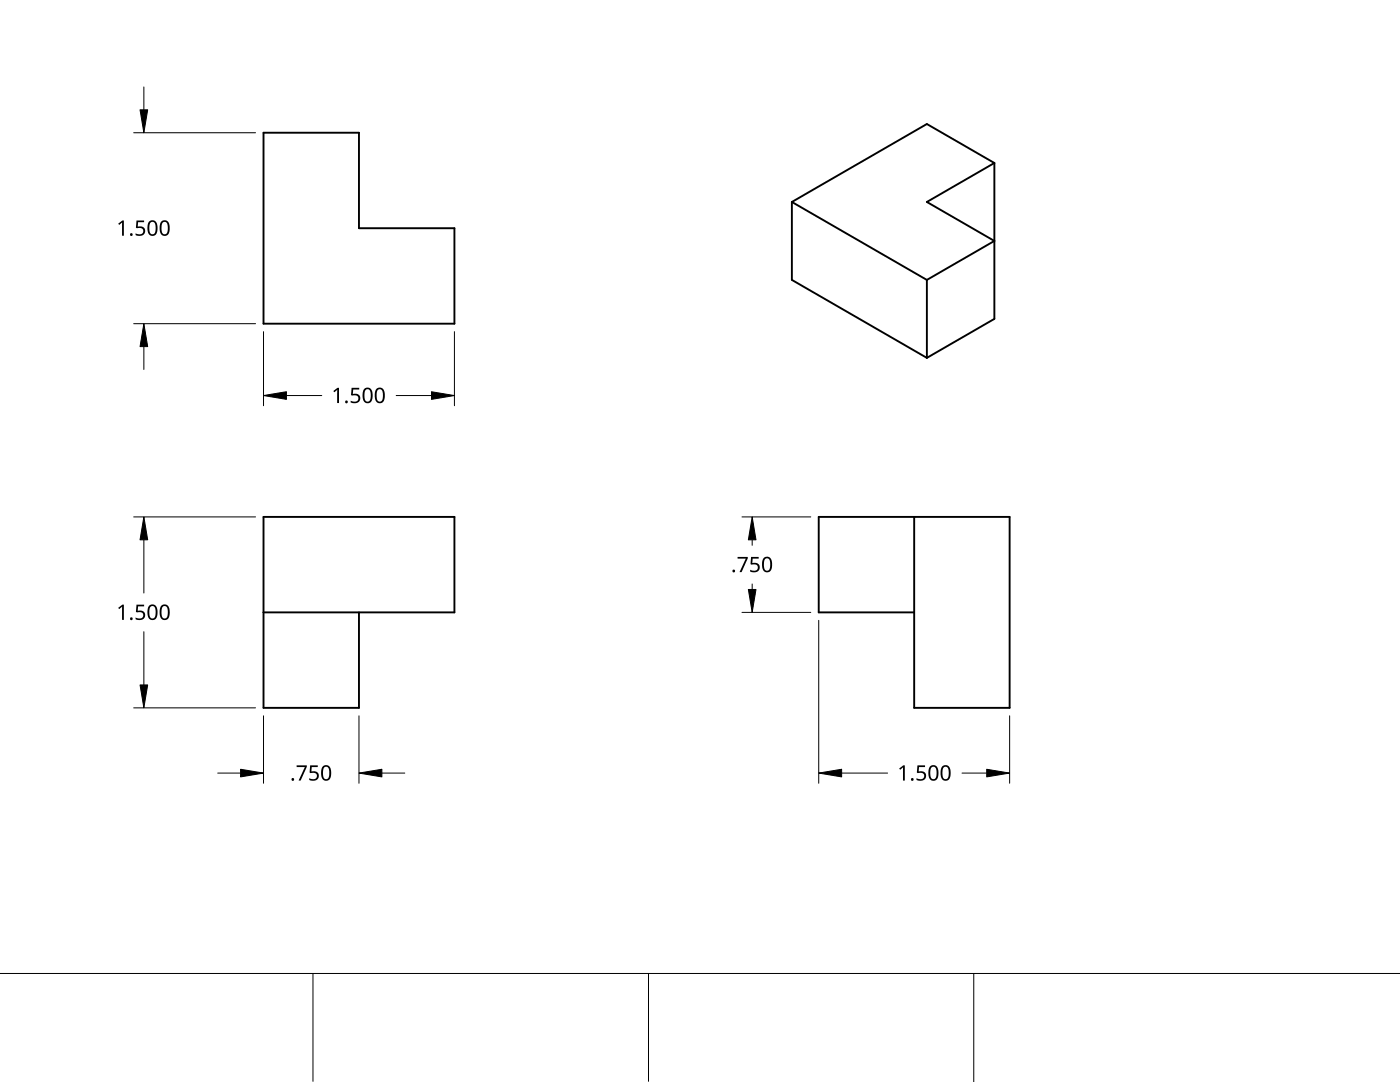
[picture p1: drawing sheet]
<svg xmlns="http://www.w3.org/2000/svg" width="279mm" height="216mm" viewBox="0 0 279 216" stroke-linecap="round" stroke-linejoin="round" font-family="sans-serif">
<path d="M52.6 26.5h19v19h19.1v19.1h-38.1zM198.4 32.5l-13.4-7.8-27 15.6M198.4 32.5l-13.4 7.8 13.4 7.8-13.4 7.8M198.4 32.5v31.1l-13.4 7.8M158 40.3v15.6l27 15.5M158 40.3l27 15.6M185 55.9v15.5M182.4 103.1v38.1h19.1v-38.1h-38.1v19.1h19M52.6 122.2h38.1v-19.1h-38.1v38.1h19v-19" fill="none" stroke="#000" stroke-width=".38"/>
<g fill="none" stroke="#000" stroke-width=".2">
<path d="M28.7 17.3v4.6M26.7 26.5h24.3M26.7 64.6h24.3M28.7 69.2v4.5M52.6 66.2v14.8M64.2 78.9h-7M79.1 78.9h7M90.7 66.2v14.8M26.7 103.1h24.3M28.7 107.7v10.6M148.1 103.1h13.7M150.1 107.7v1.1"/>
<path d="M150.1 116.5v1.1M28.7 126.1v10.6M148.1 122.2h13.7M163.4 123.8v32.5M26.7 141.2h24.3M43.4 154.3h4.6M52.6 142.8v13.5M71.6 142.8v13.5M80.8 154.3h-4.6M177.1 154.3h-9.1M192 154.3h4.9M201.5 142.8v13.5"/>
</g>
<path d="M27.9 21.9h1.6l-.8 4.6zM28.7 64.6l.8 4.6h-1.6zM52.6 78.9l4.6-.7v1.5zM86.1 78.2l4.6 .7-4.6 .8zM28.7 103.1l.8 4.6h-1.6zM150.1 103.1l.8 4.6h-1.5zM149.4 117.6h1.5l-.8 4.6zM27.9 136.7h1.6l-.8 4.5zM48 153.5l4.6 .8-4.6 .7zM71.6 154.3l4.6-.8v1.5zM163.4 154.3l4.6-.8v1.5zM196.9 153.5l4.6 .8-4.6 .7z" fill="#000" stroke="#000" stroke-width=".2"/>
<g fill="#000">
<path d="M23.6 44.6l.8-.6h.3v3h-.3v-2.6l-.6 .5zM27.2 44h1.6v.3h-1.2l-.1 .9a1.02 1.02 0 0 1 1.5 .9 1.02 1.02 0 0 1-1.4 1l-.5-.2v-.3a.88 .88 0 0 0 .9 .2 .88 .88 0 0 0 .6-.8 .85 .85 0 0 0-1.3-.5l-.2-.1zM70.2 77.4h1.5v.3h-1.2l-.1 .9a1.02 1.02 0 0 1 1.5 .8 1.02 1.02 0 0 1-1.4 1.1l-.5-.2v-.4a.88 .88 0 0 0 1 .3 .88 .88 0 0 0 .5-.9 .85 .85 0 0 0-1.3-.4l-.1-.1zM66.5 78l.8-.6h.4v3h-.4v-2.6l-.6 .5zM147.2 111.1h2v.3l-1.2 2.8h-.4l1.2-2.7h-1.6zM149.9 111.1h1.5v.4h-1.2l-.1 .8a1.02 1.02 0 0 1 1.5 .9 1.02 1.02 0 0 1-1.3 1l-.6-.2v-.3a.88 .88 0 0 0 1 .2 .88 .88 0 0 0 .5-.8 .85 .85 0 0 0-1.2-.4l-.2-.1zM23.6 121.3l.8-.6h.3v3h-.3v-2.7l-.6 .5zM27.2 120.7h1.6v.3h-1.2l-.1 .9a1.02 1.02 0 0 1 1.5 .8 1.02 1.02 0 0 1-1.4 1l-.5-.1v-.4a.88 .88 0 0 0 .9 .2 .88 .88 0 0 0 .6-.8 .85 .85 0 0 0-1.3-.4l-.2-.1zM59.2 152.7h2v.3l-1.2 2.8h-.4l1.2-2.7h-1.6zM61.9 152.7h1.5v.4h-1.2l-.1 .8h.5a.99 .99 0 0 1 1 1.2 .99 .99 0 0 1-1.3 .7l-.6-.2v-.3a.88 .88 0 0 0 1 .2 .88 .88 0 0 0 .5-.8 .85 .85 0 0 0-1.2-.4l-.2-.1zM179.4 153.4l.9-.7h.3v3.1h-.4v-2.7l-.6 .5zM183.1 152.7h1.5v.4h-1.2l-.1 .8h.5a.99 .99 0 0 1 1 1.2 .99 .99 0 0 1-1.3 .7l-.6-.2v-.3a.88 .88 0 0 0 1 .2 .88 .88 0 0 0 .5-.8 .85 .85 0 0 0-1.2-.4l-.2-.1z"/>
<path d="M29.8 44.2a1.05 1.05 0 0 1 1.2 0 1.05 1.05 0 0 1 .4 1.1 1.31 1.31 0 0 1-1 1.8 1.22 1.22 0 0 1-1-1.6l.1-.8zM30 44.4a2.23 2.23 0 0 0 .1 2.3 .68 .68 0 0 0 .8-.1 .68 .68 0 0 0 .2-.8 1.17 1.17 0 0 0-.7-1.5z"/>
<path d="M32.2 44.2a1.05 1.05 0 0 1 1.3 0 1.05 1.05 0 0 1 .4 1.1 1.3 1.3 0 0 1-1 1.8 1.22 1.22 0 0 1-1-1.6v-.8zM32.5 44.4a2.23 2.23 0 0 0 .1 2.3 .68 .68 0 0 0 .7-.1 .68 .68 0 0 0 .2-.8 1.17 1.17 0 0 0-.6-1.5z"/>
<path d="M72.7 77.6a1.05 1.05 0 0 1 1.3-.1 1.05 1.05 0 0 1 .4 1.2 1.28 1.28 0 0 1-1.2 1.8 1.37 1.37 0 0 1-.8-1.8l.1-.8zM73 77.8a1.88 1.88 0 0 0 .2 2.3 .71 .71 0 0 0 .8-.9 1.17 1.17 0 0 0-.6-1.5z"/>
<path d="M75.2 77.6a1.05 1.05 0 0 1 1.2-.1 1.05 1.05 0 0 1 .4 1.2 1.31 1.31 0 0 1-1 1.8 1.22 1.22 0 0 1-1-1.6l.1-.8zM75.4 77.8a2.23 2.23 0 0 0 .1 2.3 .68 .68 0 0 0 .8-.2 .68 .68 0 0 0 .1-.7 1.17 1.17 0 0 0-.6-1.5z"/>
<path d="M152.5 111.3a1.05 1.05 0 0 1 1.2 0 1.05 1.05 0 0 1 .4 1.2v.1a1.18 1.18 0 0 1-1.1 1.6 1.37 1.37 0 0 1-.9-1.8l.1-.7zM152.7 111.6a1.88 1.88 0 0 0 .2 2.3 .71 .71 0 0 0 .8-1 1.17 1.17 0 0 0-.6-1.5z"/>
<path d="M29.8 120.8a1.05 1.05 0 0 1 1.2 0 1.05 1.05 0 0 1 .4 1.2 1.31 1.31 0 0 1-1 1.7 1.22 1.22 0 0 1-1-1.5l.1-.9zM30 121.1a1.88 1.88 0 0 0 .3 2.3 .71 .71 0 0 0 .8-.9 1.17 1.17 0 0 0-.7-1.6z"/>
<path d="M32.2 120.8a1.05 1.05 0 0 1 1.3 0 1.05 1.05 0 0 1 .4 1.2 1.3 1.3 0 0 1-1 1.7 1.22 1.22 0 0 1-1-1.5v-.9zM32.5 121.1a2.23 2.23 0 0 0 .1 2.2 .68 .68 0 0 0 .7-.1 .68 .68 0 0 0 .2-.7 1.17 1.17 0 0 0-.6-1.6z"/>
<path d="M64.5 152.9a1.05 1.05 0 0 1 1.2 0 1.05 1.05 0 0 1 .4 1.1 1.28 1.28 0 0 1-1.1 1.8 1.37 1.37 0 0 1-.9-1.8l.1-.6zM64.7 153.2a2.23 2.23 0 0 0 .1 2.2 .68 .68 0 0 0 .8-.1 .68 .68 0 0 0 .1-.8 1.17 1.17 0 0 0-.6-1.5z"/>
<path d="M185.7 152.9a1.05 1.05 0 0 1 1.2 0 1.05 1.05 0 0 1 .4 1.1 1.3 1.3 0 0 1-1 1.8 1.22 1.22 0 0 1-1-1.6l.1-.8zM185.9 153.2a2.23 2.23 0 0 0 .1 2.2 .68 .68 0 0 0 .7-.1 .68 .68 0 0 0 .2-.8 1.17 1.17 0 0 0-.6-1.5z"/>
<path d="M188.1 152.9a1.05 1.05 0 0 1 1.2 0 1.05 1.05 0 0 1 .4 1.1 1.28 1.28 0 0 1-1.1 1.8 1.37 1.37 0 0 1-.9-1.8l.1-.7zM188.3 153.2a2.23 2.23 0 0 0 .1 2.2 .68 .68 0 0 0 .8-.1 .68 .68 0 0 0 .1-.8 1.17 1.17 0 0 0-.6-1.5z"/>
<circle cx="26.2" cy="46.8" r=".27"/>
<circle cx="69.2" cy="80.2" r=".27"/>
<circle cx="146.5" cy="113.9" r=".28"/>
<circle cx="26.2" cy="123.5" r=".28"/>
<circle cx="58.4" cy="155.5" r=".27"/>
<circle cx="182.1" cy="155.5" r=".28"/>
</g>
<path d="M0 194.2h279.4M62.5 194.2v21.6M129.4 194.2v21.6M194.3 194.2v21.7" fill="none" stroke="#000" stroke-width=".2"/>
</svg>
